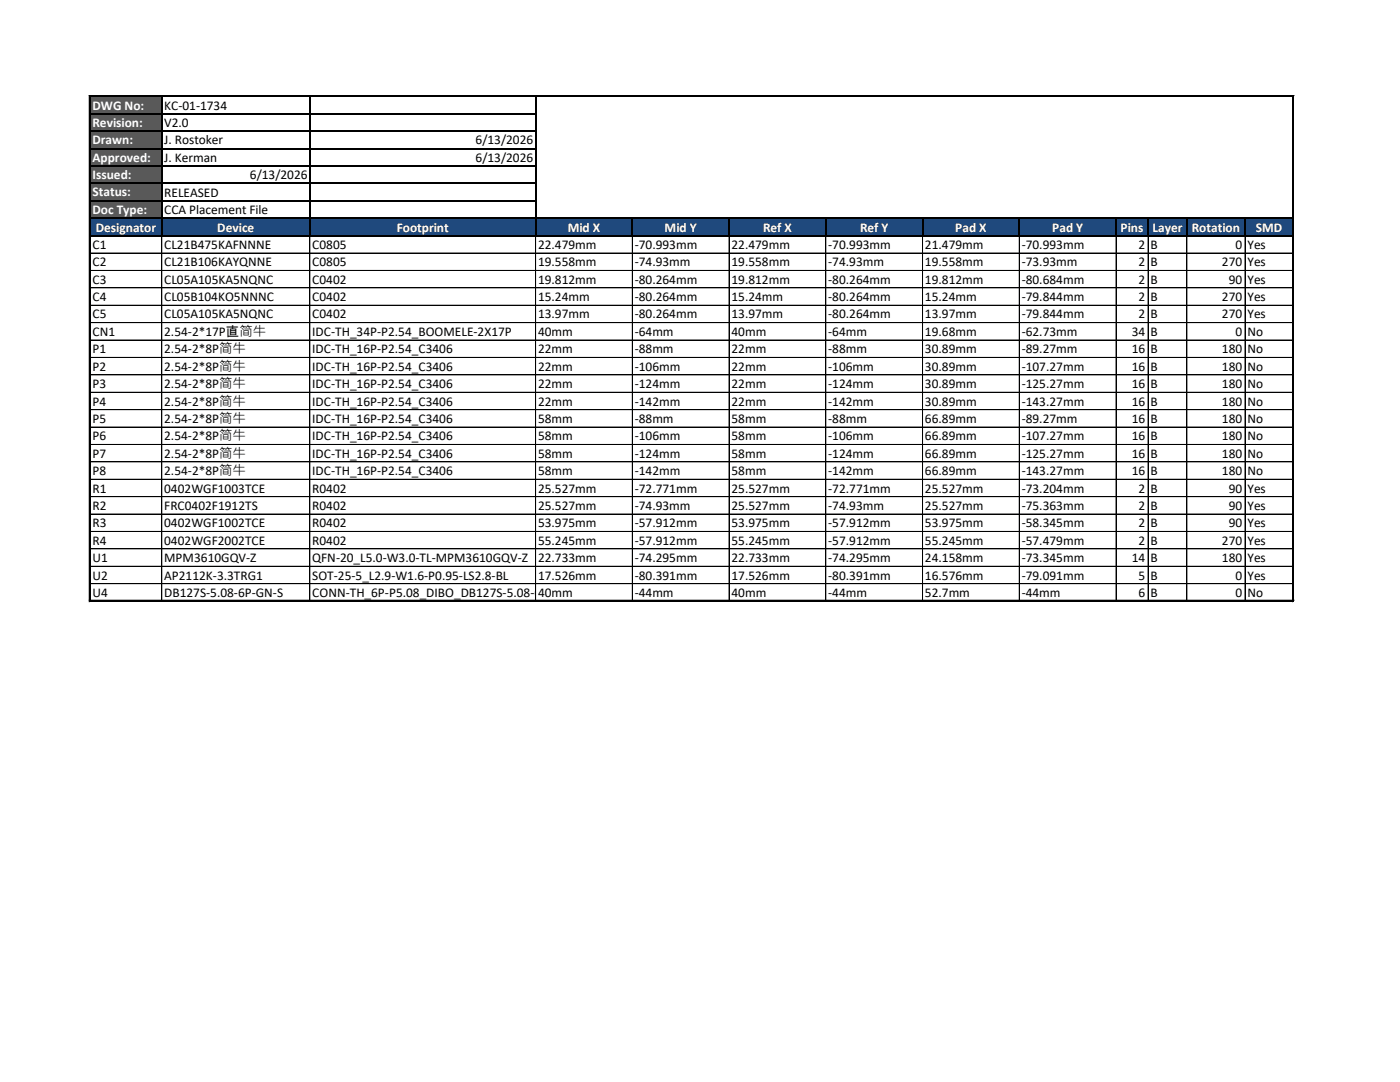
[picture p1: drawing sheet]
<svg xmlns="http://www.w3.org/2000/svg" width="279mm" height="216mm" viewBox="0 0 279 216" stroke-linecap="round" stroke-linejoin="round" font-family="sans-serif">
<defs><g id="words">
<g font-size="2.7" fill="#fff">
<text x="18.5" y="21.9">DWG No:</text>
<text x="18.5" y="25.4">Revision:</text>
<text x="18.5" y="28.8">Drawn:</text>
<text x="18.5" y="32.3">Approved:</text>
<text x="18.5" y="35.8">Issued:</text>
<text x="18.5" y="39.2">Status:</text>
<text x="18.5" y="42.7">Doc Type:</text>
<text x="19.1" y="46.2">Designator</text>
<text x="43.4" y="46.2">Device</text>
<text x="79.2" y="46.2">Footprint</text>
<text x="113.3" y="46.2">Mid X</text>
<text x="132.6" y="46.2">Mid Y</text>
<text x="152.3" y="46.2">Ref X</text>
<text x="171.6" y="46.2">Ref Y</text>
<text x="190.7" y="46.2">Pad X</text>
<text x="210" y="46.2">Pad Y</text>
<text x="223.6" y="46.2">Pins</text>
<text x="230" y="46.2">Layer</text>
<text x="237.9" y="46.2">Rotation</text>
<text x="250.6" y="46.2">SMD</text>
</g>
<g font-size="2.7">
<text x="32.8" y="21.9">KC-01-1734</text>
<text x="32.8" y="25.4">V2.0</text>
<text x="32.8" y="28.8">J. Rostoker</text>
<text x="94.9" y="28.8">6/13/2026</text>
<text x="32.8" y="32.3">J. Kerman</text>
<text x="49.9" y="35.7">6/13/2026</text>
<text x="94.9" y="32.3">6/13/2026</text>
<text x="32.8" y="39.3">RELEASED</text>
<text x="32.8" y="42.7">CCA Placement File</text>
<text x="18.5" y="49.7">C1</text>
<text x="18.5" y="53.1">C2</text>
<text x="32.8" y="49.7">CL21B475KAFNNNE</text>
<text x="32.8" y="53.1">CL21B106KAYQNNE</text>
<text x="62.3" y="49.7">C0805</text>
<text x="62.3" y="53.1">C0805</text>
<text x="107.4" y="49.7">22.479mm</text>
<text x="107.4" y="53.1">19.558mm</text>
<text x="126.7" y="49.7">-70.993mm</text>
<text x="126.7" y="53.1">-74.93mm</text>
<text x="146" y="49.7">22.479mm</text>
<text x="146" y="53.1">19.558mm</text>
<text x="165.3" y="49.7">-70.993mm</text>
<text x="165.3" y="53.1">-74.93mm</text>
<text x="184.6" y="49.7">21.479mm</text>
<text x="184.6" y="53.1">19.558mm</text>
<text x="203.9" y="49.7">-70.993mm</text>
<text x="203.9" y="53.1">-73.93mm</text>
<text x="227.2" y="49.7">2</text>
<text x="227.2" y="53.1">2</text>
<text x="229.6" y="49.7">B</text>
<text x="229.6" y="53.1">B</text>
<text x="243.9" y="53.1">270</text>
<text x="246.6" y="49.7">0</text>
<text x="249" y="49.7">Yes</text>
<text x="249" y="53.1">Yes</text>
<text x="18.5" y="56.6">C3</text>
<text x="32.8" y="56.6">CL05A105KA5NQNC</text>
<text x="62.3" y="56.6">C0402</text>
<text x="107.4" y="56.6">19.812mm</text>
<text x="126.7" y="56.6">-80.264mm</text>
<text x="146" y="56.6">19.812mm</text>
<text x="165.3" y="56.6">-80.264mm</text>
<text x="184.6" y="56.6">19.812mm</text>
<text x="203.9" y="56.6">-80.684mm</text>
<text x="227.2" y="56.6">2</text>
<text x="229.6" y="56.6">B</text>
<text x="245.2" y="56.6">90</text>
<text x="249" y="56.6">Yes</text>
<text x="18.5" y="60.1">C4</text>
<text x="18.5" y="63.5">C5</text>
<text x="32.8" y="60.1">CL05B104KO5NNNC</text>
<text x="32.8" y="63.5">CL05A105KA5NQNC</text>
<text x="62.3" y="60.1">C0402</text>
<text x="62.3" y="63.5">C0402</text>
<text x="107.4" y="60.1">15.24mm</text>
<text x="107.4" y="63.5">13.97mm</text>
<text x="126.7" y="60.1">-80.264mm</text>
<text x="126.7" y="63.5">-80.264mm</text>
<text x="146" y="60.1">15.24mm</text>
<text x="146" y="63.5">13.97mm</text>
<text x="165.3" y="60.1">-80.264mm</text>
<text x="165.3" y="63.5">-80.264mm</text>
<text x="184.6" y="60.1">15.24mm</text>
<text x="184.6" y="63.5">13.97mm</text>
<text x="203.9" y="60.1">-79.844mm</text>
<text x="203.9" y="63.5">-79.844mm</text>
<text x="227.2" y="60.1">2</text>
<text x="227.2" y="63.5">2</text>
<text x="229.6" y="60.1">B</text>
<text x="229.6" y="63.5">B</text>
<text x="243.9" y="60.1">270</text>
<text x="243.9" y="63.5">270</text>
<text x="249" y="60.1">Yes</text>
<text x="249" y="63.5">Yes</text>
<text x="18.5" y="67">CN1</text>
<text x="18.5" y="70.5">P1</text>
<text x="32.8" y="67">2.54-2*17P直简牛</text>
<text x="32.8" y="70.5">2.54-2*8P简牛</text>
<text x="62.3" y="67">IDC-TH_34P-P2.54_BOOMELE-2X17P</text>
<text x="62.3" y="70.5">IDC-TH_16P-P2.54_C3406</text>
<text x="107.4" y="67">40mm</text>
<text x="107.4" y="70.5">22mm</text>
<text x="126.7" y="67">-64mm</text>
<text x="126.7" y="70.5">-88mm</text>
<text x="146" y="67">40mm</text>
<text x="146" y="70.5">22mm</text>
<text x="165.3" y="67">-64mm</text>
<text x="165.3" y="70.5">-88mm</text>
<text x="184.6" y="67">19.68mm</text>
<text x="184.6" y="70.5">30.89mm</text>
<text x="203.9" y="67">-62.73mm</text>
<text x="203.9" y="70.5">-89.27mm</text>
<text x="225.9" y="67">34</text>
<text x="225.9" y="70.5">16</text>
<text x="229.6" y="67">B</text>
<text x="229.6" y="70.5">B</text>
<text x="243.9" y="70.5">180</text>
<text x="246.6" y="67">0</text>
<text x="249" y="67">No</text>
<text x="249" y="70.5">No</text>
<text x="18.5" y="74">P2</text>
<text x="18.5" y="77.4">P3</text>
<text x="32.8" y="74">2.54-2*8P简牛</text>
<text x="32.8" y="77.4">2.54-2*8P简牛</text>
<text x="62.3" y="74">IDC-TH_16P-P2.54_C3406</text>
<text x="62.3" y="77.4">IDC-TH_16P-P2.54_C3406</text>
<text x="107.4" y="74">22mm</text>
<text x="107.4" y="77.4">22mm</text>
<text x="126.7" y="74">-106mm</text>
<text x="126.7" y="77.4">-124mm</text>
<text x="146" y="74">22mm</text>
<text x="146" y="77.4">22mm</text>
<text x="165.3" y="74">-106mm</text>
<text x="165.3" y="77.4">-124mm</text>
<text x="184.6" y="74">30.89mm</text>
<text x="184.6" y="77.4">30.89mm</text>
<text x="203.9" y="74">-107.27mm</text>
<text x="203.9" y="77.4">-125.27mm</text>
<text x="225.9" y="74">16</text>
<text x="225.9" y="77.4">16</text>
<text x="229.6" y="74">B</text>
<text x="229.6" y="77.4">B</text>
<text x="243.9" y="74">180</text>
<text x="243.9" y="77.4">180</text>
<text x="249" y="74">No</text>
<text x="249" y="77.4">No</text>
<text x="18.5" y="80.9">P4</text>
<text x="32.8" y="80.9">2.54-2*8P简牛</text>
<text x="62.3" y="80.9">IDC-TH_16P-P2.54_C3406</text>
<text x="107.4" y="80.9">22mm</text>
<text x="126.7" y="80.9">-142mm</text>
<text x="146" y="80.9">22mm</text>
<text x="165.3" y="80.9">-142mm</text>
<text x="184.6" y="80.9">30.89mm</text>
<text x="203.9" y="80.9">-143.27mm</text>
<text x="225.9" y="80.9">16</text>
<text x="229.6" y="80.9">B</text>
<text x="243.9" y="80.9">180</text>
<text x="249" y="80.9">No</text>
<text x="18.5" y="84.4">P5</text>
<text x="18.5" y="87.9">P6</text>
<text x="32.8" y="84.4">2.54-2*8P简牛</text>
<text x="32.8" y="87.9">2.54-2*8P简牛</text>
<text x="62.3" y="84.4">IDC-TH_16P-P2.54_C3406</text>
<text x="62.3" y="87.9">IDC-TH_16P-P2.54_C3406</text>
<text x="107.4" y="84.4">58mm</text>
<text x="107.4" y="87.9">58mm</text>
<text x="126.7" y="84.4">-88mm</text>
<text x="126.7" y="87.9">-106mm</text>
<text x="146" y="84.4">58mm</text>
<text x="146" y="87.9">58mm</text>
<text x="165.3" y="84.4">-88mm</text>
<text x="165.3" y="87.9">-106mm</text>
<text x="184.6" y="84.4">66.89mm</text>
<text x="184.6" y="87.9">66.89mm</text>
<text x="203.9" y="84.4">-89.27mm</text>
<text x="203.9" y="87.9">-107.27mm</text>
<text x="225.9" y="84.4">16</text>
<text x="225.9" y="87.9">16</text>
<text x="229.6" y="84.4">B</text>
<text x="229.6" y="87.9">B</text>
<text x="243.9" y="84.4">180</text>
<text x="243.9" y="87.9">180</text>
<text x="249" y="84.4">No</text>
<text x="249" y="87.9">No</text>
<text x="18.5" y="91.3">P7</text>
<text x="18.5" y="94.8">P8</text>
<text x="32.8" y="91.3">2.54-2*8P简牛</text>
<text x="32.8" y="94.8">2.54-2*8P简牛</text>
<text x="62.3" y="91.3">IDC-TH_16P-P2.54_C3406</text>
<text x="62.3" y="94.8">IDC-TH_16P-P2.54_C3406</text>
<text x="107.4" y="91.3">58mm</text>
<text x="107.4" y="94.8">58mm</text>
<text x="126.7" y="91.3">-124mm</text>
<text x="126.7" y="94.8">-142mm</text>
<text x="146" y="91.3">58mm</text>
<text x="146" y="94.8">58mm</text>
<text x="165.3" y="91.3">-124mm</text>
<text x="165.3" y="94.8">-142mm</text>
<text x="184.6" y="91.3">66.89mm</text>
<text x="184.6" y="94.8">66.89mm</text>
<text x="203.9" y="91.3">-125.27mm</text>
<text x="203.9" y="94.8">-143.27mm</text>
<text x="225.9" y="91.3">16</text>
<text x="225.9" y="94.8">16</text>
<text x="229.6" y="91.3">B</text>
<text x="229.6" y="94.8">B</text>
<text x="243.9" y="91.3">180</text>
<text x="243.9" y="94.8">180</text>
<text x="249" y="91.3">No</text>
<text x="249" y="94.8">No</text>
<text x="18.5" y="98.3">R1</text>
<text x="18.5" y="101.7">R2</text>
<text x="32.8" y="98.3">0402WGF1003TCE</text>
<text x="32.8" y="101.7">FRC0402F1912TS</text>
<text x="62.3" y="98.3">R0402</text>
<text x="62.3" y="101.7">R0402</text>
<text x="107.4" y="98.3">25.527mm</text>
<text x="107.4" y="101.7">25.527mm</text>
<text x="126.7" y="98.3">-72.771mm</text>
<text x="126.7" y="101.7">-74.93mm</text>
<text x="146" y="98.3">25.527mm</text>
<text x="146" y="101.7">25.527mm</text>
<text x="165.3" y="98.3">-72.771mm</text>
<text x="165.3" y="101.7">-74.93mm</text>
<text x="184.6" y="98.3">25.527mm</text>
<text x="184.6" y="101.7">25.527mm</text>
<text x="203.9" y="98.3">-73.204mm</text>
<text x="203.9" y="101.7">-75.363mm</text>
<text x="227.2" y="98.3">2</text>
<text x="227.2" y="101.7">2</text>
<text x="229.6" y="98.3">B</text>
<text x="229.6" y="101.7">B</text>
<text x="245.2" y="98.3">90</text>
<text x="245.2" y="101.7">90</text>
<text x="249" y="98.3">Yes</text>
<text x="249" y="101.7">Yes</text>
<text x="18.5" y="105.2">R3</text>
<text x="32.8" y="105.2">0402WGF1002TCE</text>
<text x="62.3" y="105.2">R0402</text>
<text x="107.4" y="105.2">53.975mm</text>
<text x="126.7" y="105.2">-57.912mm</text>
<text x="146" y="105.2">53.975mm</text>
<text x="165.3" y="105.2">-57.912mm</text>
<text x="184.6" y="105.2">53.975mm</text>
<text x="203.9" y="105.2">-58.345mm</text>
<text x="227.2" y="105.2">2</text>
<text x="229.6" y="105.2">B</text>
<text x="245.2" y="105.2">90</text>
<text x="249" y="105.2">Yes</text>
<text x="18.5" y="108.7">R4</text>
<text x="18.5" y="112.2">U1</text>
<text x="32.8" y="108.7">0402WGF2002TCE</text>
<text x="32.8" y="112.2">MPM3610GQV-Z</text>
<text x="62.3" y="108.7">R0402</text>
<text x="62.3" y="112.2">QFN-20_L5.0-W3.0-TL-MPM3610GQV-Z</text>
<text x="107.4" y="108.7">55.245mm</text>
<text x="107.4" y="112.2">22.733mm</text>
<text x="126.7" y="108.7">-57.912mm</text>
<text x="126.7" y="112.2">-74.295mm</text>
<text x="146" y="108.7">55.245mm</text>
<text x="146" y="112.2">22.733mm</text>
<text x="165.3" y="108.7">-57.912mm</text>
<text x="165.3" y="112.2">-74.295mm</text>
<text x="184.6" y="108.7">55.245mm</text>
<text x="184.6" y="112.2">24.158mm</text>
<text x="203.9" y="108.7">-57.479mm</text>
<text x="203.9" y="112.2">-73.345mm</text>
<text x="225.9" y="112.2">14</text>
<text x="227.2" y="108.7">2</text>
<text x="229.6" y="108.7">B</text>
<text x="229.6" y="112.2">B</text>
<text x="243.9" y="108.7">270</text>
<text x="243.9" y="112.2">180</text>
<text x="249" y="108.7">Yes</text>
<text x="249" y="112.2">Yes</text>
<text x="18.5" y="115.6">U2</text>
<text x="18.5" y="119.1">U4</text>
<text x="32.8" y="115.6">AP2112K-3.3TRG1</text>
<text x="32.8" y="119.1">DB127S-5.08-6P-GN-S</text>
<text x="62.3" y="115.6">SOT-25-5_L2.9-W1.6-P0.95-LS2.8-BL</text>
<text x="62.3" y="119.1">CONN-TH_6P-P5.08_DIBO_DB127S-5.08-6P-GN</text>
<text x="107.4" y="115.6">17.526mm</text>
<text x="107.4" y="119.1">40mm</text>
<text x="126.7" y="115.6">-80.391mm</text>
<text x="126.7" y="119.1">-44mm</text>
<text x="146" y="115.6">17.526mm</text>
<text x="146" y="119.1">40mm</text>
<text x="165.3" y="115.6">-80.391mm</text>
<text x="165.3" y="119.1">-44mm</text>
<text x="184.6" y="115.6">16.576mm</text>
<text x="184.6" y="119.1">52.7mm</text>
<text x="203.9" y="115.6">-79.091mm</text>
<text x="203.9" y="119.1">-44mm</text>
<text x="227.2" y="115.6">5</text>
<text x="227.2" y="119.1">6</text>
<text x="229.6" y="115.6">B</text>
<text x="229.6" y="119.1">B</text>
<text x="246.6" y="115.6">0</text>
<text x="246.6" y="119.1">0</text>
<text x="249" y="115.6">Yes</text>
<text x="249" y="119.1">No</text>
</g>
</g></defs>
<path d="M18.1 19.3h14.2v24.3h-14.2z" fill-rule="evenodd" fill="#595959"/>
<path d="M18.1 43.5h239.9v3.5h-239.9z" fill-rule="evenodd" fill="#1f497d"/>
<g fill="none" stroke="#000" stroke-width=".2">
<path d="M107 19.3h-88.9v27.8M258 19.1v101M258.1 19.3v24.1M258.2 19.1h-240.4v101M18.1 54h240M18.1 57.4h240M32.3 47.1v72.9M61.8 47.1v72.9M106.9 47.1v72.9M126.2 47.1v72.9M145.5 47.1v72.9M164.8 47.1v72.9"/>
<path d="M184.1 47.1v72.9M203.4 47.1v72.9M222.7 47.1v72.9M229.1 47.1v72.9M236.9 47.1v72.9M248.5 47.1v72.9M258.1 47.1v72.9M258.1 50.5h-240M18.1 60.9h240M18.1 64.4h240M18.1 67.8h240M18.1 71.3h240"/>
<path d="M18.1 78.3h240M258.1 74.8h-240M18.1 81.7h240M18.1 85.2h240M18.1 88.7h240M18.1 92.2h240M18.1 95.6h240M258.1 99.1h-240M17.8 119.8h240.4M18.1 106h240M18.1 119.9h240M258.1 102.6h-240"/>
<path d="M258.1 109.5h-240M258.1 113h-240M258.1 116.5h-240"/>
</g>
<g fill="none" stroke="#000" stroke-width=".21">
<path d="M32.3 19.3v27.8M61.8 19.3v27.8M106.9 19.3v27.8M18.1 22.7h88.9M18.1 26.2h88.9M18.1 29.7h88.9M18.1 33.1h88.9M18.1 36.6h88.9M18.1 40.1h88.9M18.1 43.5h240.1M18.1 47h240.1M126.2 43.7v3.4"/>
<path d="M145.5 43.7v3.4M164.8 43.7v3.4M184.1 43.7v3.4M203.4 43.7v3.4M222.7 43.7v3.4M229.1 43.7v3.4M236.9 43.7v3.4M248.5 43.7v3.4M258.1 43.7v3.4"/>
</g>
<path d="M17.8 19.2h240.5M18 19v101.1M258.1 19v101.1M17.8 119.9h240.5" fill="none" stroke="#000" stroke-width=".34"/>
<use href="#words"/>
</svg>
